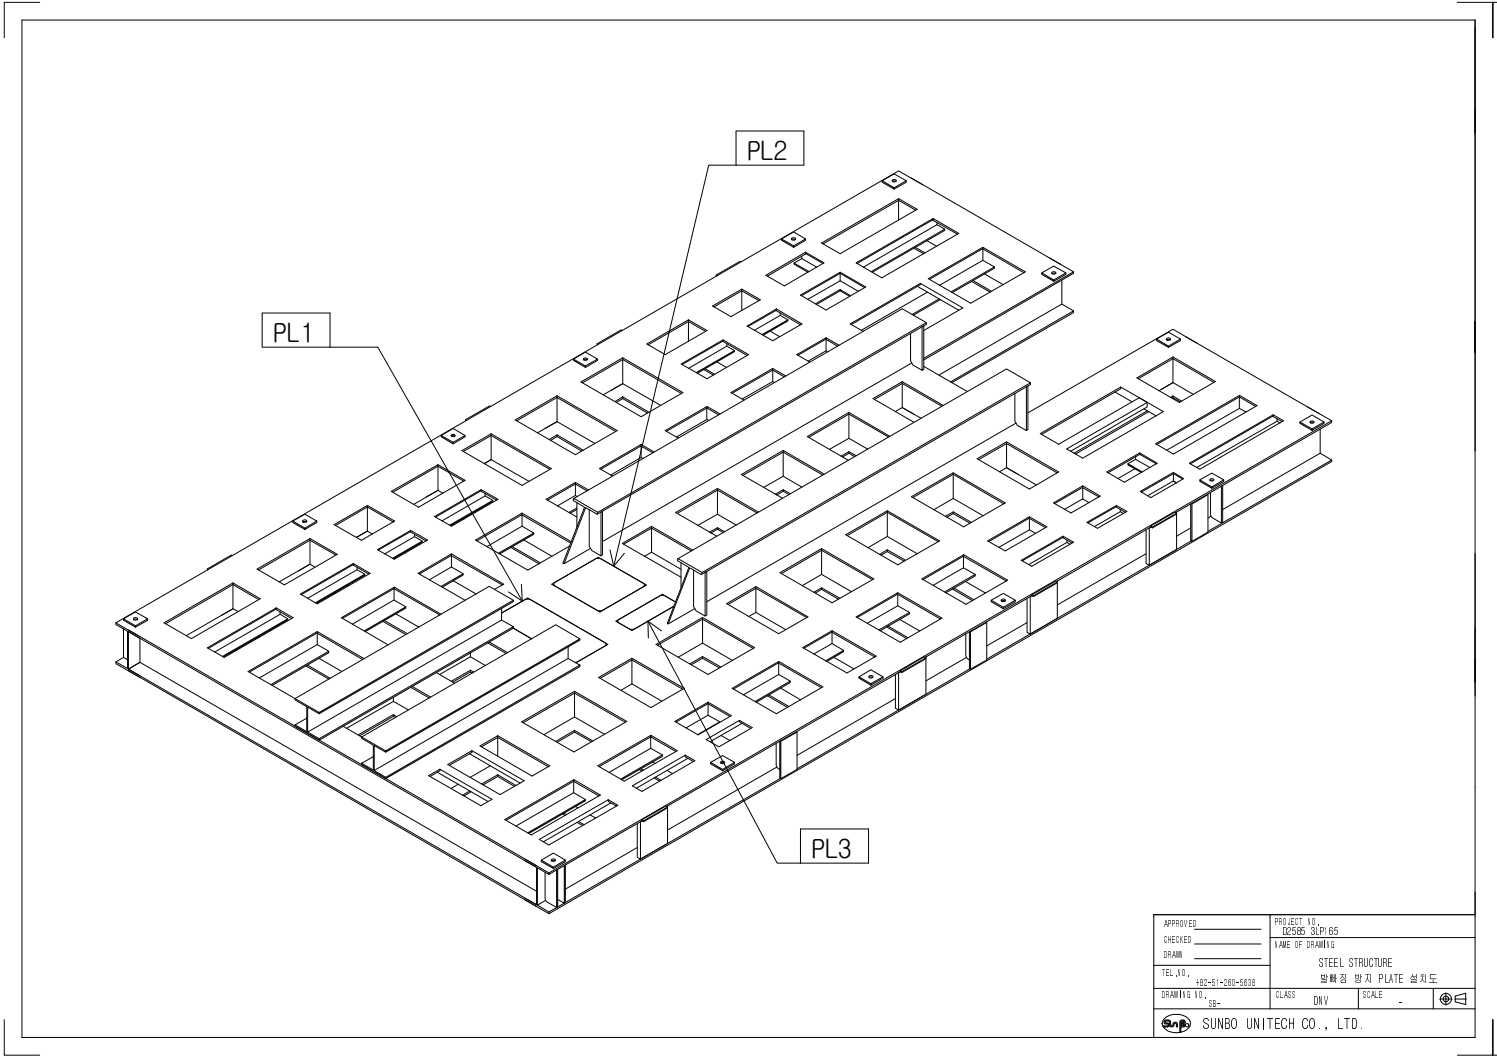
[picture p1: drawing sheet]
<svg xmlns="http://www.w3.org/2000/svg" width="297mm" height="210mm" viewBox="0 0 297 210" stroke-linecap="round" stroke-linejoin="round" font-family="sans-serif">
<defs><g id="words">
<g font-size="5.2">
<text x="148.3" y="31.7">PL2</text>
<text x="54.3" y="67.8">PL1</text>
<text x="161.1" y="170.1">PL3</text>
</g>
<text font-size="3" x="238.8" y="204.2">SUNBO UNITECH CO., LTD.</text>
<g font-size="2.4">
<text x="261.7" y="191.8">STEEL STRUCTURE</text>
<text x="261.8" y="195.1">발빠짐 방지 PLATE 설치도</text>
<text x="260.8" y="199.3">DNV</text>
</g>
<text font-size="2.3" x="254.5" y="185.6">D2585 3LP165</text>
<g font-size="2">
<text x="231" y="184">APPROVED</text>
<text x="253" y="183.4">PROJECT NO.</text>
<text x="230.9" y="187.1">CHECKED</text>
<text x="230.9" y="190.1">DRAWN</text>
<text x="252.9" y="188.2">NAME OF DRAWING</text>
<text x="230.5" y="193.5">TEL.NO.</text>
<text x="237.2" y="195.6">+82-51-260-5638</text>
<text x="230.6" y="198">DRAWING NO.</text>
<text x="239.9" y="199.8">SB-</text>
<text x="253.1" y="198">CLASS</text>
<text x="270.5" y="198.1">SCALE</text>
<text x="277.6" y="199.6">-</text>
</g>
</g></defs>
<g fill="none" stroke="#000" stroke-width=".2">
<path d="M4.4 4h288.3v201.8h-288.3zM7.9 .5h-7.1v7M289.2 .5h7.9M292.7 4v85.5M296.2 .5v7M146 32.8h-5.4l-18.8 79.5M146 26h13.5v6.8h-13.5zM175 35.9l2.4-1.4 2.4 1.4-2.4 1.4M177.1 36h.7M177.1 35.7l.3-.1 .5 .3-.5 .2-.4-.2zM178.3 39.4v4.2M179.8 35.9v.3l-2.4 1.3v-.2l-2.4-1.4v.3l2.4 1.3"/>
<path d="M180.8 35.3l32.2 18.6M183.1 36.7l-4.8-2.8-155.3 89.7v.3l2.3 1.3v7.4l-2.3-1.3M142.3 54.7l-.2-.1 .1 .2M147.1 51.9l-.2-.1-4.8 2.8M147.2 57.4v4.2M150.6 59.6l-3.4-1.9-5.5 3.2M152 54.6l7.8-4.6 3.7 2.2-7.9 4.5zM155.1 47.4l2.4-1.4 2.3 1.4-2.3 1.4M157.1 47.5l.4-.1 .3 .1M157.1 47.2h.7l.1 .2-.4 .3-.4-.1-.1-.2zM157.6 52.2v.2l2.7 1.6M158.8 58.5l7.9-4.5 5.1 2.9-7.9 4.6z"/>
<path d="M159.1 51.3l-1.5 .9 2.9 1.7M159.1 50.8v.5l2.9 1.7M159.8 47.4v.3l-2.3 1.4v-.3l-2.4-1.4v.3l2.4 1.4M159.8 50v.3l3.5 2M159.9 50.3l-7.6 4.5M163 48.2l15.3-8.8 3.7 2.1-15.3 8.8zM166.7 57.7l-4.7 2.7M166.7 57.4l-4.9 2.9M166.7 55.7l-6.4 3.7M166.7 57.7l1.9 1.1M166.7 57.4l2.1 1.3M166.7 55.7l3.6 2.1"/>
<path d="M166.7 54v1.7M166.7 57.4v.3M169.9 52.2l15.3-8.9 5 3-15.2 8.8zM171.6 57.1l-4.9-2.9-7.7 4.5M181.3 49.2l2 1.1M181.6 49.1l1.9 1.1M181.7 41.7l-3.4-1.9-15 8.6M182 56.8l8.2 4.8M182.6 56.2l8.4 4.9-7.7 4.5M182.6 56.2v.3l-13.7 7.9M182.6 56.2l-13.9 8.1 2.6 1.4M183.9 47.8l1.9 1.1"/>
<path d="M184 58l-13.1 7.5M184.2 55.3l10.8-6.2 8.5 4.8-10.9 6.3zM185 43.6l4.9 2.8M185.2 43.3v.3l-15.2 8.7M185.9 44.6l1.5 .9-14.5 8.4M185.9 44.1v.5l-14.6 8.4M186.3 59.3l-5.3 3.1M186.6 59.4l-5.4 3.1M187.4 45.5v.2l-14.3 8.3M192.8 55.8l3.7 2.2M193.1 55.7l3.6 2.1M195 49.4l8.2 4.7"/>
<path d="M195 51.6l2.3 1.4-8.6 4.9M195 49.4v2.2l-8.6 5M195 49.1v.2l-10.6 6.1M195.4 54.4l3.6 2.1M197.3 53v.2l-8.3 4.8M206.7 54.1l2.4-1.3 2.4 1.3-2.4 1.4M208.7 54.3h.7M208.8 54l.3-.1 .4 .2-.4 .3-.4-.3zM210.7 55.6v4.7M211.5 54.1v.3l-2.4 1.4v-.3l-2.4-1.4v.3l2.4 1.4M52 62.1h13.5v6.8h-13.5zM65.5 68.9h9.5l28.6 50.4"/>
<path d="M110.5 78.5v5.2l-3.8 2.2M113.8 71.2l2.4-1.4 2.4 1.4-2.4 1.4M115.3 75.8l8.3-4.8 11.9 6.9-8.3 4.8zM115.6 75.9l8-4.6 11.6 6.8M115.8 71.4l.4-.2 .3 .2M115.9 71.1l.3-.1 .4 .2-.4 .3-.5-.3zM118.6 71.2v.3l-2.4 1.4v-.3l-2.4-1.4v.3l2.4 1.4M118.7 68.3l-.2-.1v.2M121.3 77.4l2.3-1.3 7.5 4.3M123.4 65.6l-.2-.2-4.7 2.8M123.6 79.1l-1.3 .7M123.6 78.7l-1.6 1"/>
<path d="M123.6 71v5.1l-3.9 2.2M123.6 78.7v.4M123.6 78.7l5.2 3.1M123.6 79.1l4.9 2.9M128.4 68.2l8.2-4.7 3.7 2.1-8.3 4.8zM135.2 72.2l8.3-4.8 5 3-8.2 4.7zM136.6 63.5v4.2M138.2 73.9l7.5-4.3v.2l-7.3 4.2M139.7 73.3l1.9 1.1M139.9 73.2l1.9 1.1M140 65.7l-3.4-1.9-8 4.6M141.4 60.7l5.8-3.3 3.7 2.1-5.9 3.3z"/>
<path d="M142.2 71.8l1.9 1.1M143.4 67.7l4.8 2.8M143.5 67.4v.2l-8.1 4.7M144.2 68.2v.5M145.7 69.6l-1.5-.9-7.6 4.4M148.2 64.7l5.8-3.4 5.1 3-5.8 3.3zM151.2 66.4l5.1-2.9v.2l-4.9 2.8M152.8 65.7l1.9 1.1M153.3 73.4l2.3 1.4M153.3 73.1l-8.3 4.8 2.6 1.5M153.3 73.4l-8 4.6M153.3 73.1v2.6"/>
<path d="M153.3 73.1l2.6 1.5M153.7 75.9l-.4-.2-6 3.5M154 61.6l4.8 2.8M154 61.3v.3l-5.6 3.2M154.8 62.1v.5M156.3 63.5l-1.5-.9-5.1 2.9M163.9 67.3l2.3 1.4M163.9 67v.3l-5.6 3.2M163.9 67l-5.8 3.4 2.6 1.4M163.9 67.4v2.2M163.9 67l2.6 1.5M164.2 69.8l-.3-.2-3.6 2.1"/>
<path d="M179 76.1v4.8l-1.4 .8M179 76.1l-5.5 3.1M179 75.7l-5.8 3.4 8.2 4.7M179 75.7l8.2 4.7M179 76.1l7.9 4.5M179 75.7v.4M180.7 66.1v5.5l.4 .8 1.9 1 .3-.1v-8.7l-.3 .2v8.6M180.9 72l-61.4 35.4M183.3 71.1l29.7-17.2v.3l-29.7 17.2M183.3 72.7l8.6 5M183.8 64v.3l-65.3 37.7M188.6 75.8l24.4-14.1v.3l-24.1 13.9"/>
<path d="M201.4 78.1v5.4l.4 .9 1.9 1 .3-.2v-8.6l-.3 .2v8.6M204.5 75.9v.4l-65.4 37.7M213 61.7l-2.3-1.4-24.4 14.1M221.2 77.8l3.4 1.9M222.4 76.8v.3l-15.7 9.1M225.6 75l7.1-4.2 8.5 4.9-7.2 4.1zM227.6 79.8v.9l-15.2 8.8M229.5 67.3l2.4-1.4 2.3 1.4-2.3 1.4M230.4 77.3l2.3-1.4-2.7 1.6M231.5 67.4l.4-.1 .3 .1M231.6 67.1l.3-.1 .4 .3a.48 .48 0 0 1-.9 0zM232.7 71.2v4.7l4.1 2.3"/>
<path d="M232.7 71.2l-6.9 3.9M232.7 78.9l-.1 .1M232.7 78.6l-.4 .2M232.7 71.2l8.2 4.7M232.7 78.6l1.7 1M232.7 78.9l1.4 .8M232.7 70.8v.4M232.7 78.6v.3M234.2 67.3v.3l-2.3 1.3v-.2l-2.4-1.4v.3l2.4 1.3M235.2 66.8l26.6 15.3M237.5 68.1l-4.8-2.8-28.7 16.6M245.9 78.8v2.2l-14.4 8.3"/>
<path d="M245.9 78.7l3.3 1.9M246 78.4v.3l-16.5 9.5M77.6 97.5l9.3-5.3 5.4 3.1-9.2 5.3zM86.9 92.2v5.1l-4.8 2.8M87.5 86.4l2.4-1.4 2.4 1.4-2.4 1.4M87.9 97.9l-1-.6-2.3 1.3M89.6 86.5l.3-.1 .4 .1M89.6 86.2l.3-.1 .4 .3-.4 .3-.4-.3zM91.6 89.4l5.8-3.3 12 6.9-5.8 3.3zM91.9 89.6l5.5-3.2 11.7 6.7M92 95.5l-5.1-3-9 5.2M92.3 86.4v.3l-2.4 1.4v-.3l-2.4-1.4v.3l2.4 1.4"/>
<path d="M92.6 83.4l-.2-.1v.2M95.4 97.4l3.1 1.8M95.5 97.2v.2l-9.1 5.2M96.3 97.9v.5M97.3 80.6l-.1-.1-4.8 2.8M97.4 86.1v5.1l-1.3 .8 1.3-.8 7.6 4.3M97.8 99.3l-1.5-.9-8.6 4.9M102.2 83.3l8.3-4.8 12 6.9-8.3 4.8zM102.5 83.5l8-4.6 11.7 6.7M108.2 85l2.3-1.3 7.5 4.3M110.5 86.6l-1.2 .8M110.5 86.3l-1.5 .9"/>
<path d="M110.5 86.3v.3M110.5 86.3l5.2 3M110.5 86.6l4.9 2.9M113.9 98.9l4.7 2.7 65.2-37.6-4.8-2.7-65.1 37.6-.2 .4 2.3 1.3-4.3 11.1 .2 .1 5.3-3M114.1 96l2.4 1.4M114.2 96l-5.6 3.2M114.2 95.7l-5.8 3.4 6.1 3.5M114.2 95.7v2.6M114.2 95.7l2.6 1.5M114.5 99.7v4.9M114.5 98.5l-.3-.2-3.6 2.1M127.2 88.2l-8.2 4.8 2.5 1.4"/>
<path d="M127.2 88.2v2.6M127.2 88.2l2.6 1.5M127.6 91l-.4-.2-6 3.4M129.5 89.8l-2.3-1.3-8 4.6M140.2 81v2.2M140.2 80.9l2.4 1.4M140.3 80.6v.3l-8.1 4.7M140.3 80.6l-8.3 4.8 2.6 1.5M140.3 80.6l2.6 1.5M140.6 83.4l-.4-.2-6 3.5M142.4 96.9l-8.3 4.8 8.1 4.7M142.4 96.9l8.1 4.7"/>
<path d="M142.4 96.9v5.1M155.4 89.4l-8.3 4.7 8.2 4.7M155.4 97.5l-1.3 .7M155.4 97.2l-1.6 .8M155.4 94.5l-3.9 2.2M155.4 89.4l8.1 4.7M155.4 94.5l3.7 2.1M155.4 97.2l1.4 .8M155.4 97.5l1.1 .6M155.4 89.4v5.1M155.4 97.2v.3M163.2 94.2l-7.8-4.5-8 4.6"/>
<path d="M168.4 81.8l-8.2 4.8 8.1 4.7M168.4 89.9l-1.2 .8M168.4 89.6l-1.5 .9M168.4 87l-3.8 2.2M168.4 81.8l8.2 4.8M168.4 87l3.8 2.1M168.4 89.6l1.5 .8M168.4 89.9l1.2 .7M168.4 81.8v5.2M168.4 89.6v.3M176.3 86.7l-7.9-4.5-8 4.6M180.8 98.6l8.3-4.8 10.4 6-8.3 4.7z"/>
<path d="M181.1 98.7l8-4.6 10.1 5.8M181.3 82.2l-2.3-1.3 3.7 2.1M189.1 98.9l-3.8 2.2M189.1 98.9l6 3.4M189.1 93.8v5.1M193.9 91l5.8-3.3 10.4 5.9-5.8 3.4zM199.7 88v4.8l-1.4 .8M199.7 88l-5.5 3.2M199.7 88l10.1 5.8M199.7 87.7v.3M201.6 83.9l-61.4 35.5M202 94.1l-2.3-1.3 6 3.4"/>
<path d="M206.4 86l16-9.2 8.4 4.9-16 9.2-3.1-1.8 15.9-9.3-1.5-.9-16 9.2zM209 99.8l5.8-3.4 3.5 2-5.8 3.4zM214.8 96.7l3.3 1.9M214.8 96.7l-5.6 3.2M214.8 96.4v2.6M216.1 99.7l-1.3-.7-3.6 2M219.6 93.6l6.5-3.7 3.5 2-6.5 3.8zM225.2 93l-3.4 2M225.3 90.6v.5l2.9 1.7M225.3 91.1l-1.5 .9M226.1 89.9v.2l3.3 1.9M226.2 90.1l-6.4 3.7"/>
<path d="M226.3 97.5l6.5-3.8 2.1 1.3-6.6 3.7zM226.6 93.6l-2.8-1.6v.2l2.6 1.5M227 81.1l2.4 1.4M227.7 81.5l-14.6 8.4M228 81.7l-14.6 8.4M229.3 88.1l16.7-9.7 3.4 2.1-16.6 9.6zM232.8 93.7v1.7l.6 .4-.6-.4-5.1 2.9M234.7 95l-1.9-1-6.3 3.6M236 91.9l16.6-9.6 2.1 1.2-16.6 9.6zM236.3 100v7.3l.2 .1v-7.4M238.1 95.2l2.3-1.3 2.4 1.3-2.4 1.4M239.6 98.1h.1v7.5l-3.2 1.8"/>
<path d="M239.7 98.1l-3.2 1.9-.1-.1M240.1 95.3h.7M240.2 95h.2l.5 .2-.5 .3-.4-.3zM240.2 97.7l.1 4.7 .3 .3 1.8 1.1M242.6 96.3v7.3l-.2 .2v-7.3M242.8 95.2v.3l-2.4 1.4v-.3l-2.3-1.4v.3l2.3 1.4M245.9 81l1.3 .7M252.5 82.6l1.9 1.1M252.6 82.3v.2l-16.4 9.5M253.4 83.1v.5M254 83.9l-.6-.3-16 9.2M257.9 83.7l2.4-1.4 2.4 1.4-2.4 1.4"/>
<path d="M259.5 80.7l4.7 2.8v.3l-30.9 17.9 .2-.1v.2l-4.8 2.8M259.9 83.7l.4-.2 .5 .2-.5 .3zM260 83.9l.3-.2 .4 .2M262 89.9l2.2 1.4-24.5 14.1M262 85.2v4.7l-19.4 11.2M262.7 83.7v.3l-2.4 1.4v-.3l-2.4-1.4v.3l2.4 1.4M264.2 83.5l-155.3 89.7-4.8-2.8M264.2 91.3v.3l-155.3 89.7v-.4M41.3 113l-.2-.1 .1 .2M46.1 110.2l-.2-.1-4.8 2.8M46.2 115.7v5.1l-9.2 5.3M51 112.9l10.5-6.1 5.4 3.2-10.5 6z"/>
<path d="M51.3 119l-5.1-3-13.4 7.7M58.1 103.4l2.4-1.4 2.4 1.4-2.4 1.4M59.6 117.9l10.5-6.1 3.3 1.9-10.5 6.1zM60.1 103.5l.4-.1 .3 .1M60.2 103.2l.3-.1 .4 .3-.1 .2h-.6l-.2-.2zM61.5 106.8v5.1l-6.1 3.5M62.5 112.5l-1-.6-2.3 1.4M62.6 119.6l9.8-5.7v.2l-9.6 5.6M62.9 103.4v.3l-2.4 1.3v-.2l-2.4-1.4v.3l2.4 1.3M66.3 104.1l6.6-3.8 5.4 3.1-6.6 3.8zM66.3 117.7l.1 .1M66.5 117.5l.2 .1"/>
<path d="M66.6 110.1l-5.1-2.9-10.2 5.9M68.9 116.2l.1 .1M70 112.1l3.1 1.8M70.1 111.8v.2l-10.3 6M70.9 112.6v.4M72.4 113.9l-1.5-.9-9.9 5.7M72.9 100.3v5.1l-2.2 1.2 2.2-1.2 1 .6M74.9 109.1l6.6-3.9 3.3 1.9-6.6 3.9zM77.8 110.8l6-3.4v.2l-5.7 3.3M78 103.5l-5.1-2.9-6.4 3.7M78.2 119v-2.2l9 5.2M78.2 116.5l-10.5 6.1 9.3 5.3"/>
<path d="M78.2 116.5v.3l-10.3 5.9M78.2 116.5l9.3 5.4M80.3 109.6l.1 .1M81.4 105.5l3.1 1.8M81.5 105.2v.3l-6.4 3.6M82.2 106v.5M83.8 107.4l-1.6-.9-5.9 3.4M86.2 102.5l9.3-5.3 3.3 1.9-9.2 5.3zM87.5 116.3l4.4-2.5v.3l-4.1 2.4M89.2 104.2l8.6-4.9v.2l-8.4 4.8M89.5 110.2l10.1 5.8M89.6 110.2l-6.4 3.7"/>
<path d="M89.6 109.9l-6.6 3.8 9.3 5.4M89.6 109.9v2.6M89.6 109.9l10.3 6-1.8 1M90 115.2l4.5 2.7M91.6 103l.2 .1M91.9 113.8l-2.3-1.3-4.4 2.5M91.9 102.9l.2 .1M94.2 101.5l.2 .1M98.9 109.8l7-4.1v.3l-6.8 3.9M100.9 117.4l2.7 1.9M101.4 108.6l5.5 3.2M101.6 108.5l5.6 3.2"/>
<path d="M101.9 119.1l-4.8-2.8-38.6 22.3v.3l2.4 1.3v5l-2.4-1.4 2.4-1.3M103.5 116l.1 3.3M103.5 102.2l9.7 5.5M103.6 102.1l-9 5.2M103.6 101.8l-9.2 5.3 10.3 6 8.3-4.8M103.6 101.8v2.6M103.6 101.8l9.8 5.7M104 107.1l5.5 3.3M104.7 118.7l-5.2 2.9 4.8-2.7h.8l15.1 8.7v.5l-5.8 3.3h-.3M104.7 118.7l15.9 9.1-6.3 3.7M104.7 118.7v.2M105.9 105.7l-2.3-1.3-7 4.1"/>
<path d="M109.5 115.9l9.2-5.3 9.6 5.5-9.3 5.3zM109.9 115.7l8.4-4.9h.8l8.7 5v.5l-8.4 4.9h-.8l-8.7-5.1zM109.9 116h-.1M114.5 101.1l-1.3 .7M114.5 100.8l-1.6 .9M116.9 101.1v7.3l.5 .8 1.8 1.1 .3-.2v-8.7l-.3 .2v8.7M118.6 101.6l-.1 .4-2.3-1.3-4.3 11.1M118.7 110.6v.2M121 109.1l.8 3.2M123.8 107.9l5.5-3.1 7.9 4.5M123.9 109.8l-2.1 2.5M127.8 116.2h.2"/>
<path d="M129.3 104.4l-5.8 3.4 11.6 6.7M129.3 109.6l-1.4 .8M129.3 104.4l8.2 4.7M129.3 109.6l5.8 3.3M129.3 104.4v5.2M131.4 117.9v.3M134.5 110.8l4.8 2.8 65.2-37.7-4.8-2.7-65.2 37.6-.1 .4 2.3 1.4-4.3 11.1 .2 .1 5.3-3.1M135.1 111.7v4.8M137.6 113.1v7.2l.5 .9 1.8 1 .3-.2v-8.6l-.3 .1v8.7M139.3 113.6l-.2 .4-2.2-1.4-4.3 11.2M142.4 105l-1.3 .7M142.4 104.7l-1.6 .9"/>
<path d="M142.4 102l-3.9 2.2M142.4 102l3.7 2.2M142.4 104.7l1.4 .8M142.4 105l1.1 .7M142.4 104.7v.3M144.2 119.8l5.8-3.4 10.3 6-5.8 3.3zM144.5 119.9l5.5-3.2 10.1 5.8M150 116.4v5.1M150.2 101.8l-7.8-4.6-8 4.7M154.8 113.6l8.2-4.8 10.4 6.1-8.3 4.7zM155.1 113.8l7.9-4.6 10.1 5.8M163 116.9l-1.2 .8"/>
<path d="M163 116.6l-1.5 .9M163 114l-3.8 2.2M163 114l5.9 3.4M163 116.9l3.4 2M163 116.6l3.7 2.1M163 108.8v5.2M163 116.6v.3M167.8 106.1l8.3-4.8 10.3 6-8.3 4.8zM168.1 106.3l8-4.7 10 5.8M176.1 109.4l-1.3 .8M176.1 109.1l-1.6 .9M176.1 106.4l-3.9 2.3"/>
<path d="M176.1 106.4l5.9 3.5M176.1 109.1l3.6 2.1M176.1 109.4l3.3 1.9M176.1 101.3v5.1M176.1 109.1v.3M178.1 117.9l8.5 4.9M178.1 117.9l-8 4.6M178.1 117.6v2.6M182.9 114.9l8.3-4.8 8.7 5-8.2 4.8zM187.4 117.4l6.1-3.4v.3l-5.8 3.3M189 116.8l4 2.4M189.1 101.9l-1.2 .7"/>
<path d="M189.1 101.6l-1.5 .8M189.1 101.6l3.6 2M189.1 101.9l3.4 1.9M189.1 101.6v.3M189.3 116.7l3.9 2.3M191.1 110.4l8.6 4.9M191.2 110.4v2.2M191.2 110.1v.2l-8 4.7M191.6 115.4l3.9 2.2M193.5 114l-2.3-1.4-6 3.5M196 107.3l8.3-4.8 3.4 2-8.2 4.8zM196.7 119.1l2.4-1.4 2.4 1.4-2.4 1.4"/>
<path d="M198.8 119.3l.3-.2 .3 .2M198.8 118.9l.3-.1 .4 .3-.1 .2h-.6l-.2-.2zM201.5 119.1v.3l-2.4 1.4v-.3l-2.4-1.4v.3l2.4 1.4M202.6 111.2l8.3-4.8 2.1 1.2-8.3 4.8zM203.8 118.7v6.7l.6 .4v-7.4l.3-.2-21.1 12.2 .1-.1v.2l-4.8 2.8M204.2 102.8l3.3 1.9M204.3 102.8l-8.1 4.6M204.3 102.5v2.6M204.7 118l4.8-2.7 .3 .1v.2l-4.7 2.8M204.7 118l.4 .2v.2l-.4-.2zM205.5 105.8l-1.2-.7-6.1 3.5M209.8 115.6v7.1l-5.4 3.1"/>
<path d="M210.8 106.6l1.9 1.1M210.9 106.4v.2l-8 4.7M211.7 107.1v.5M212.3 108l-.6-.4-7.6 4.4M215.7 103.6l5.8-3.3 2.1 1.2-5.8 3.3zM221.4 100.5l1.9 1.1M221.5 100.3v.2l-5.6 3.2M222.3 101v.5M222.9 101.9l-.6-.4-5.1 3M227.4 105.1v6.7l.6 .3v-7.4l.3-.1-18.6 10.8 .1-.1v.1l-4.7 2.8M227.4 109.9l-17.6 10.1M228.3 104.4l4.8-2.8 .4 .2v.2l-4.8 2.7"/>
<path d="M228.3 104.4l.4 .2v.1l-.4-.1zM233.5 102v7.1l-5.5 3M236.3 104.7l-2.8 1.7M236.4 107.3l-40.6 23.5M240.3 102.4l-.6 .4M23 123.6l4.8 2.7M24.5 130.4l-1.5 .9v.4l4.8 2.7M24.5 124.8v5.6l.8 .5M24.5 122.8l2.4-1.4 2.4 1.4-2.4 1.4M25.5 132.8l2.3 1.3M25.5 133.1l83.4 48.2M25.5 125l81 46.7"/>
<path d="M25.5 125.3l81 46.8M26.5 122.9l.4-.1 .3 .1M26.6 122.6l.3-.1 .4 .3-.1 .2h-.6l-.1-.2zM29.3 122.8v.3l-2.4 1.3v-.2l-2.4-1.4v.3l2.4 1.3M32.6 123.6l13.6-7.9 5.4 3.1-13.6 7.9zM41.1 128.5l13.7-7.9 3.4 2-13.7 7.8zM44.1 130.3l13-7.5v.2l-12.8 7.3M47.2 121.3l-1-.5-2.3 1.3M51 126.5l.2 .1M51.3 126.3l.1 .1M53.6 125l.2 .1M53.8 135.8l11.4-6.6v.3l-11.2 6.5"/>
<path d="M54.7 120.9l3.2 1.8M54.8 120.6v.2l-13.5 7.9M55.6 121.4v.5M57.1 122.8l-1.5-.9-13 7.5M60.7 132.1l4.5 2.6M61 132l4.5 2.6M62.9 125.6l9.1 5.3M62.9 125.3l-13.7 7.9 14.1 8.2v.2l38.6-22.2v-.3l-38.6 22.3M62.9 125.3v.3l-13.4 7.7M62.9 125.6v2.3M62.9 125.3l9.4 5.4M63.3 130.6l4.5 2.6"/>
<path d="M65.2 129.2l-2.3-1.3-11.4 6.6M72.3 125.2l8.2-4.8v.2l-8 4.7M76 123.3l4.5 2.6M76.3 123.1l4.5 2.6M78.1 139.1l-9.3 5.4M78.1 139.1l2.9 1.7M78.1 138.3v.8M78.6 121.8l4.5 2.6M80.5 120.4l-2.3-1.4-8.3 4.8M81.5 136.4l3.7 2.1M81.8 136.2l3.7 2.1M86.6 133.4l3.6 2.2"/>
<path d="M93.3 133.3l-3.5 2M93.3 133l-3.8 2.2M93.3 130.3l-6.1 3.5M93.3 130.3l3 1.7M93.3 133l.7 .3M93.3 133.3l.4 .2M93.3 129.5v.8M93.3 133v.3M96.8 127.6l3.7 2.1M97.1 127.4l3.6 2.1M99.5 123l2.4 1.3v.3l-38.6 22.3v-.3l38.6-22.3M99.5 120.7v2.3l-38.5 22.2v-4.9l2.3 1.3"/>
<path d="M101.9 124.6l3.6 2.1M112.7 130.6l2.4 1.4v.2l-38.6 22.3v-.3l38.6-22.2M112.7 128.4v2.2l-38.5 22.3v-5l2.3 1.3M114 137.2v5M115.1 126.7l-4.8-2.7-38.5 22.2v.3l2.3 1.3v5l-2.3-1.4 2.3-1.3M118.8 134.4l6.6-3.8 10.4 6-6.6 3.8zM119 121.4h.1M119.1 134.6l6.3-3.7 10.1 5.8M120.2 127.9l.1 .1M122.2 123.2l9.2-5.3 2.6 1.5-2.2-1.2h-.7l-8.5 4.8v.5l2.4 1.3h.8l7.9-4.5-8.3 4.8zM122.6 123.2l-.2 .2M125.3 125h.2"/>
<path d="M125.4 135.7l-2.2 1.2M125.4 135.7l5.9 3.4M125.4 130.6v5.1M128.6 123.2l25.6 48h4.6M128.6 123.2v3.4M128.6 123.2l2.7 2M130.2 127.8l9.2-5.3 10.3 6-9.2 5.3zM130.5 128l8.9-5.1 10.1 5.8M139.4 130.6l-2.2 1.3M139.4 130.3l-2.5 1.4M139.4 127.6l-4.8 2.8M139.4 127.6l5.9 3.4"/>
<path d="M139.4 130.3l3.6 2M139.4 130.6l3.3 1.9M139.4 122.5v5.1M139.4 130.3v.3M140.5 139.6l4.4 2.6M140.5 139.3v.3l-6.3 3.7M140.5 139.7v2.2M145.3 136.6l9.2-5.4 8.8 5.1-9.3 5.3zM149.8 139.2l7-4.1v.3l-6.7 3.9M150 121.5l-1.4 .8M150 121.5l5.9 3.4M152.3 138l3.9 2.3"/>
<path d="M152.6 137.9l3.9 2.3M154.5 131.5l8.5 4.9M154.5 131.2v.3l-9 5.2M154.5 131.6v2.2M154.9 136.5l4 2.4M156.8 135.1l-2.3-1.3-7 4M159.3 128.5l5.8-3.4 8.8 5.1-5.8 3.3zM163.8 131.1l3.6-2.1v.3l-3.3 1.9M165.1 125.4l8.5 4.9M165.1 125.4l-5.6 3.2M165.1 125.1v2.6M165.5 130.4l4 2.3"/>
<path d="M167.4 129l-2.3-1.3-3.6 2.1M169.9 122.4l8.2-4.8 8.8 5-8.3 4.8zM170.4 134.3l2.4-1.4 2.4 1.4-2.4 1.3M172.5 134.4l.3-.1 .3 .1M172.5 134.1h.6l.2 .2-.5 .2-.4-.2zM174.4 125l6.1-3.5v.3l-5.8 3.3M175.2 134.3v.2l-2.4 1.4v-.3l-2.4-1.3v.2l2.4 1.4M175.9 124.4l4 2.3M176.2 124.2l4 2.3M177.7 133.8v6.7l.6 .4v-7.5l.3-.1-46.3 26.7 .2-.1v.2l-4.8 2.8M177.7 138.6l-19.5 11.3M178.5 122.9l4 2.3"/>
<path d="M178.6 133.1l4.8-2.8 .3 .2v.2l-4.8 2.7M178.6 133.1l.3 .2v.1l-.3-.1zM180.5 121.5l-2.4-1.3-6 3.5M183.7 130.7v7.1l-5.4 3.1M191.6 125.7v4.3l.2 .4 .6 .5M191.8 130.4l-8.1 4.7M192.4 125.3v7.3l.2 .2v-7.5M192.5 132.7l-34.3 19.8M195.7 123.4l.1 .1v7.4l-3.2 1.9M195.8 123.5l-3.2 1.8h-.1M203.8 123.5l-8 4.6M58.5 143.8v.3l4.8 2.8"/>
<path d="M61 145.2l2.3 1.4M68.1 144.1l8.4 4.9v.2l38.6-22.2v-.3l-38.6 22.3M71.8 151.4v.3l4.7 2.8M74.2 152.9l2.3 1.3M78.1 142.1l-6.7 3.9M78.1 141.8l-7 4M78.1 141.8l.6 .4M78.1 142.1l.3 .3M78.1 141.8v.3M85 153.9l2.3-1.3 10.3 6-2.2 1.3zM86.8 153.2l10 5.8M87.3 152.6v.3l-2 1.2"/>
<path d="M88.9 151.7l4.7-2.8 10.4 6-4.8 2.7zM90.9 155.6l-1.4 .8M93.1 149.5l10.1 5.9M93.2 156.9l-1.4 .9M93.5 157.1l-1.4 .8M93.6 148.9v.4l-4.4 2.5M95.2 148l3.6-2 10.3 5.9-3.5 2.1zM95.5 148.2l3.3-1.9 10 5.8M97.3 151.9l-4 2.3M98.8 154.1l-2.9 1.6M98.8 153.7l-3.2 1.8M98.8 153.7l3.6 2.1"/>
<path d="M98.8 154.1l3.3 1.9M98.8 146v4M98.8 153.7v.4M103.5 143.2l10.5-6 10.4 5.9-10.5 6.1zM113.8 157.3v-2.3l5 2.9M113.9 154.7v.3l-13.5 7.7M114 145.2l-3.5 2.1M114 144.9l-3.8 2.2M114 142.2l-6.1 3.6M114 142.2l5.9 3.5M114 144.9l3.6 2.1M114 145.2l3.3 2"/>
<path d="M114 144.9v.3M116.2 158.6l-2.4-1.3-11.4 6.6M118.6 151.9l10.6-6 5.2 3-10.5 6.1zM120.7 158.7v.3l1.6 .9M121.2 159.3l-13.4 7.7M123.2 154.6l8.2-4.8v.3l-8 4.6M124.1 143.3l-10.1-5.8-10.2 5.9M125.5 155.9l10.5-6.1 1.9 1.1-10.5 6.1zM126.9 152.7l.5 .3M127.2 152.5l.5 .3M129.1 146.2l5 2.9M129.1 146.2v2.3"/>
<path d="M129.2 145.9v.3l-10.3 5.9M129.5 151.2l.5 .3M129.8 154.3l1.1 .7M130 154.2l1.2 .6M131.4 149.8l-2.3-1.3-8.2 4.7M132.4 152.9l1.1 .6M133.9 143.1l6.6-3.8 4.6 2.7-6.6 3.8zM136 149.8v.4l1.6 .9M136.5 150.5l-10.2 5.9M140.1 146.7l6.6-3.8 2.6 1.5-6.6 3.8zM141 151.3l2.4-1.4 2.3 1.4-2.3 1.4M142.8 143.3l-4.4 2.5"/>
<path d="M142.8 143.2l-2.3-1.3-4.4 2.5M143 151.4h.7M143.1 151.1l.3-.1 .4 .3-.4 .2-.4-.2zM143.1 145.9l1.8 1M145.7 151.3v.3l-2.3 1.3v-.2l-2.4-1.4v.3l2.4 1.3M146.7 142.9v.3l2.3 1.3M147.2 143.5l-6.3 3.7M154 147.5v4.3l.1 .4 .6 .5M154.1 152.2l-21.6 12.5M154.7 147.1v7.2l.2 .2v-7.4M154.9 154.4l-46 26.5-2.3-1.3M158 145.2h.2v7.5l-3.3 1.8"/>
<path d="M158.2 145.2l-3.3 1.9v-.1M100.2 162.6l13.7-7.9 5.2 3-13.7 8zM104.1 170.7l2.4 1.4v7.4l-2.4-1.3M104.7 165.2l11.5-6.6v.3l-11.3 6.5M106.5 176.8l-78.7-45.4v-4.7l-2.3-1.4v7.5l2.3-1.4-2.3 1.4 81 46.7M107 166.5l13.7-7.8 1.9 1.1-13.7 7.8zM107.4 170.6l2.4-1.4 2.4 1.4-2.4 1.4M108.2 173.1v5.5l2.2 1.4 .3-.1v-7.4l-.3 .1v7.4M108.9 173.5l-2.3-1.3v7.4l1.6-1M109.5 170.8h.6M109.5 170.5l.3-.1 .4 .2-.4 .3-.3-.1-.2-.2zM110.7 178.4l1.3 .8 .2-.2v-7.4l-.2 .1v7.5"/>
<path d="M111.6 161.5l.5 .3M111.9 161.3l.5 .3M112.2 170.6v.3l-2.4 1.4v-.3l-2.4-1.4v.3l2.4 1.4M114.2 160l.5 .3M114.5 163.2l1.1 .6M114.8 163l1.1 .6M117.1 161.7l1.1 .6M126.4 163.4v6.7l.7 .3v-7.4l.3-.1-18.5 10.6v-.3M126.4 168.1l-14.2 8.3M127.4 162.6l4.8-2.7 .3 .2v.2l-4.8 2.7M127.4 162.6l.3 .3v.1l-.3-.1zM132.5 160.3v7l-5.4 3.1"/>
<path d="M158.8 164.5h13.5v6.7h-13.5zM228.9 196.1h63.8M228.9 191.5h23.1M237 190.2h13.2M237 184.4h13.2M237 187.3h13.2M252 186h40.7M252 181.4v18.8M269.5 196.1v4.1M284.4 196.1v4.1M285.7 198.2h2.4M286.9 196.9v2.5"/>
<path d="M288.6 198.2h2.4M288.8 197.6l2-.5v2.2l-2-.5zM292.7 181.4h-63.8v24.4M.8 202.3v7h7.1M228.9 200.2h63.8M230.7 203.5h.9l.3-.1-.3-.2-.5-.1-.1-.2 .1-.5a.99 .99 0 0 1 1.1 .2l.2 .9h.1l.2-.2a.45 .45 0 0 1 .4-.5 .45 .45 0 0 1 .5 .4v.6h-.2l-.1-.7-.1-.1-.2 .2a.45 .45 0 0 1-.4 .6 .45 .45 0 0 1-.5-.5l-.1-.7h-.7l-.1 .3 .7 .1 .1 .5-.4 .3h-.8M231.1 202.1a3.5 3.5 0 0 1 4.9 .3 1.67 1.67 0 0 1-1.5 2.3 2.9 2.9 0 0 1-3.9-1.6l.2-.7zM234.3 204.8v-1l.7-.1 .2-.2-.1-.4a.52 .52 0 0 0-.4-.8 .52 .52 0 0 0-.6 .5v2.1M234.3 203.2h.5l.1 .3h-.6zM234.4 202.6h.4l.1 .3h-.6zM289.2 209.3h7.9M296.2 202.3v7"/>
<circle cx="286.9" cy="198.2" r=".58"/>
<circle cx="286.9" cy="198.2" r="1.11"/>
<circle cx="235.6" cy="203.4" r=".35"/>
</g>
<use href="#words"/>
</svg>
